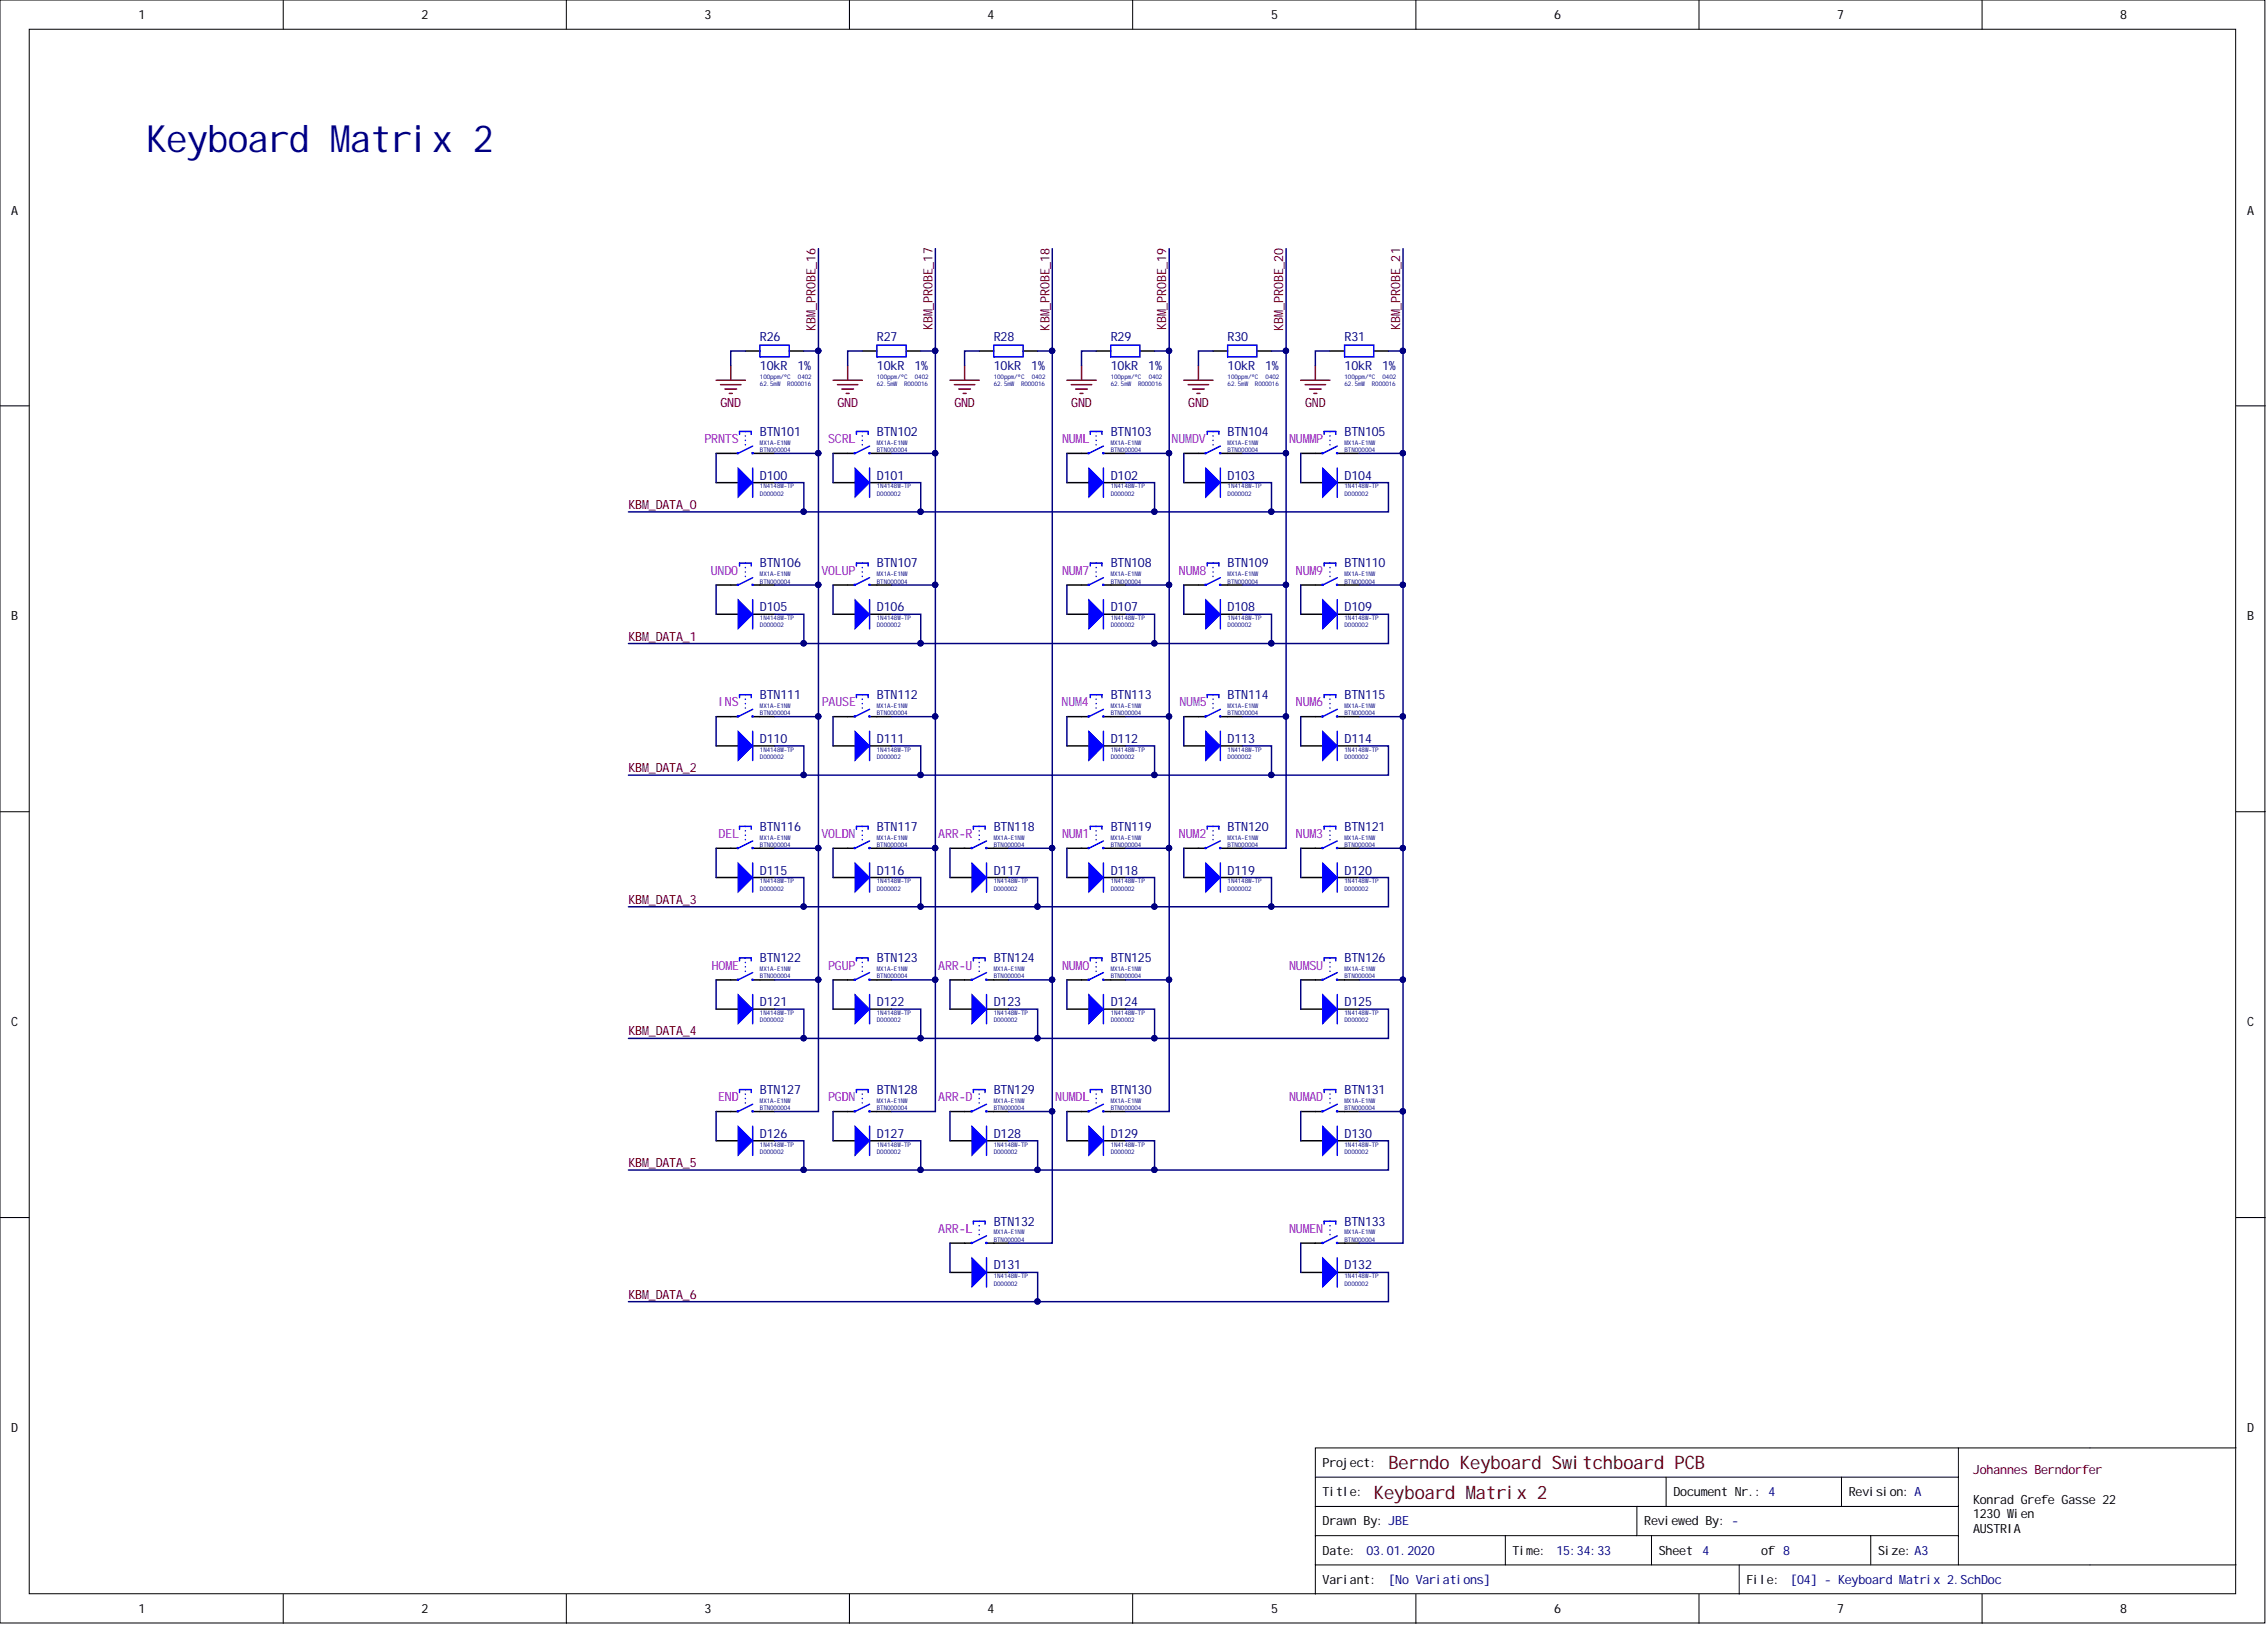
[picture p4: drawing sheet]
<svg xmlns="http://www.w3.org/2000/svg" width="393mm" height="282mm" viewBox="0 0 393 282" stroke-linecap="round" stroke-linejoin="round" font-family="sans-serif">
<defs><g id="words">
<text font-size="6.5" fill="#000080" x="25.4" y="26.3">Keyboard Matrix 2</text>
<g font-size="3.2" fill="#5b0f00">
<text x="240.9" y="254.9">Berndo Keyboard Switchboard PCB</text>
<text x="238.4" y="259.9">Keyboard Matrix 2</text>
</g>
<g font-size="2.2">
<text x="24" y="3.3">1</text>
<text x="73.1" y="3.3">2</text>
<text x="122.2" y="3.3">3</text>
<text x="171.3" y="3.3">4</text>
<text x="220.5" y="3.3">5</text>
<text x="269.6" y="3.3">6</text>
<text x="318.8" y="3.3">7</text>
<text x="367.9" y="3.3">8</text>
<text x="1.9" y="37.2">A</text>
<text x="389.9" y="37.2">A</text>
<text x="1.9" y="107.6">B</text>
<text x="389.9" y="107.6">B</text>
<text x="1.9" y="178">C</text>
<text x="389.9" y="178">C</text>
<text x="1.9" y="248.4">D</text>
<text x="389.9" y="248.4">D</text>
<text x="229.5" y="254.5">Project:</text>
<text x="229.5" y="259.5">Title:</text>
<text x="290.4" y="259.5">Document Nr.: 4</text>
<text x="320.8" y="259.5">Revision: A</text>
<text x="342.3" y="260.8">Konrad Grefe Gasse 22</text>
<text x="342.3" y="263.3">1230 Wien</text>
<text x="229.5" y="269.7">Date:</text>
<text x="229.5" y="264.6">Drawn By: JBE</text>
<text x="262.5" y="269.7">Time:</text>
<text x="285.3" y="264.6">Reviewed By: -</text>
<text x="287.8" y="269.7">Sheet</text>
<text x="305.6" y="269.7">of 8</text>
<text x="325.9" y="269.7">Size: A3</text>
<text x="342.3" y="265.9">AUSTRIA</text>
<text x="229.5" y="274.7">Variant:</text>
<text x="303" y="274.7">File:</text>
<text x="24" y="279.8">1</text>
<text x="73.1" y="279.8">2</text>
<text x="122.2" y="279.8">3</text>
<text x="171.3" y="279.8">4</text>
<text x="220.5" y="279.8">5</text>
<text x="269.6" y="279.8">6</text>
<text x="318.8" y="279.8">7</text>
<text x="367.9" y="279.8">8</text>
</g>
<g font-size="2.2" fill="#000080">
<text x="131.9" y="59.1">R26</text>
<text x="152.2" y="59.1">R27</text>
<text x="172.4" y="59.1">R28</text>
<text x="192.7" y="59.1">R29</text>
<text x="213" y="59.1">R30</text>
<text x="233.3" y="59.1">R31</text>
<text x="131.9" y="64.2">10kR</text>
<text x="138.4" y="64.2">1%</text>
<text x="152.2" y="64.2">10kR</text>
<text x="158.7" y="64.2">1%</text>
<text x="172.4" y="64.2">10kR</text>
<text x="178.9" y="64.2">1%</text>
<text x="192.7" y="64.2">10kR</text>
<text x="199.2" y="64.2">1%</text>
<text x="213" y="64.2">10kR</text>
<text x="219.5" y="64.2">1%</text>
<text x="233.3" y="64.2">10kR</text>
<text x="239.8" y="64.2">1%</text>
<text x="131.9" y="75.6">BTN101</text>
<text x="152.2" y="75.6">BTN102</text>
<text x="192.7" y="75.6">BTN103</text>
<text x="213" y="75.6">BTN104</text>
<text x="233.3" y="75.6">BTN105</text>
<text x="131.9" y="83.2">D100</text>
<text x="152.2" y="83.2">D101</text>
<text x="192.7" y="83.2">D102</text>
<text x="213" y="83.2">D103</text>
<text x="233.3" y="83.2">D104</text>
<text x="131.9" y="98.4">BTN106</text>
<text x="152.2" y="98.4">BTN107</text>
<text x="192.7" y="98.4">BTN108</text>
<text x="213" y="98.4">BTN109</text>
<text x="233.3" y="98.4">BTN110</text>
<text x="131.9" y="106">D105</text>
<text x="152.2" y="106">D106</text>
<text x="192.7" y="106">D107</text>
<text x="213" y="106">D108</text>
<text x="233.3" y="106">D109</text>
<text x="131.9" y="121.3">BTN111</text>
<text x="152.2" y="121.3">BTN112</text>
<text x="192.7" y="121.3">BTN113</text>
<text x="213" y="121.3">BTN114</text>
<text x="233.3" y="121.3">BTN115</text>
<text x="131.9" y="128.9">D110</text>
<text x="152.2" y="128.9">D111</text>
<text x="192.7" y="128.9">D112</text>
<text x="213" y="128.9">D113</text>
<text x="233.3" y="128.9">D114</text>
<text x="131.9" y="144.1">BTN116</text>
<text x="152.2" y="144.1">BTN117</text>
<text x="172.4" y="144.1">BTN118</text>
<text x="192.7" y="144.1">BTN119</text>
<text x="213" y="144.1">BTN120</text>
<text x="233.3" y="144.1">BTN121</text>
<text x="131.9" y="151.7">D115</text>
<text x="152.2" y="151.7">D116</text>
<text x="172.4" y="151.7">D117</text>
<text x="192.7" y="151.7">D118</text>
<text x="213" y="151.7">D119</text>
<text x="233.3" y="151.7">D120</text>
<text x="131.9" y="166.9">BTN122</text>
<text x="152.2" y="166.9">BTN123</text>
<text x="172.4" y="166.9">BTN124</text>
<text x="192.7" y="166.9">BTN125</text>
<text x="233.3" y="166.9">BTN126</text>
<text x="131.9" y="174.5">D121</text>
<text x="152.2" y="174.5">D122</text>
<text x="172.4" y="174.5">D123</text>
<text x="192.7" y="174.5">D124</text>
<text x="233.3" y="174.5">D125</text>
<text x="131.9" y="189.8">BTN127</text>
<text x="152.2" y="189.8">BTN128</text>
<text x="172.4" y="189.8">BTN129</text>
<text x="192.7" y="189.8">BTN130</text>
<text x="233.3" y="189.8">BTN131</text>
<text x="131.9" y="197.4">D126</text>
<text x="152.2" y="197.4">D127</text>
<text x="172.4" y="197.4">D128</text>
<text x="192.7" y="197.4">D129</text>
<text x="233.3" y="197.4">D130</text>
<text x="172.4" y="212.6">BTN132</text>
<text x="233.3" y="212.6">BTN133</text>
<text x="172.4" y="220.2">D131</text>
<text x="233.3" y="220.2">D132</text>
<text x="237.1" y="269.7">03.01.2020</text>
<text x="270.1" y="269.7">15:34:33</text>
<text x="295.4" y="269.7">4</text>
<text x="240.9" y="274.7">[No Variations]</text>
<text x="310.6" y="274.7">[04] - Keyboard Matrix 2.SchDoc</text>
</g>
<g font-size="2.2" fill="#800000">
<text x="141.5" y="57.3" transform="rotate(-90 141.5 57.3)">KBM_PROBE_16</text>
<text x="161.8" y="57.2" transform="rotate(-90 161.8 57.2)">KBM_PROBE_17</text>
<text x="182.1" y="57.3" transform="rotate(-90 182.1 57.3)">KBM_PROBE_18</text>
<text x="202.4" y="57.2" transform="rotate(-90 202.4 57.2)">KBM_PROBE_19</text>
<text x="222.6" y="57.3" transform="rotate(-90 222.6 57.3)">KBM_PROBE_20</text>
<text x="242.9" y="57.2" transform="rotate(-90 242.9 57.2)">KBM_PROBE_21</text>
<text x="125" y="70.5">GND</text>
<text x="145.3" y="70.5">GND</text>
<text x="165.6" y="70.5">GND</text>
<text x="185.9" y="70.5">GND</text>
<text x="206.2" y="70.5">GND</text>
<text x="226.5" y="70.5">GND</text>
<text x="109" y="88.3">KBM_DATA_0</text>
<text x="109" y="111.1">KBM_DATA_1</text>
<text x="109" y="133.9">KBM_DATA_2</text>
<text x="109" y="156.8">KBM_DATA_3</text>
<text x="109" y="179.6">KBM_DATA_4</text>
<text x="109" y="202.4">KBM_DATA_5</text>
<text x="109" y="225.3">KBM_DATA_6</text>
</g>
<g font-size="2.2" fill="#90f">
<text x="122.2" y="76.9">PRNTS</text>
<text x="143.7" y="76.9">SCRL</text>
<text x="184.3" y="76.9">NUML</text>
<text x="203.3" y="76.9">NUMDV</text>
<text x="223.7" y="76.9">NUMMP</text>
<text x="123.3" y="99.7">UNDO</text>
<text x="142.5" y="99.7">VOLUP</text>
<text x="184.3" y="99.7">NUM7</text>
<text x="204.6" y="99.7">NUM8</text>
<text x="224.8" y="99.7">NUM9</text>
<text x="124.6" y="122.5">INS</text>
<text x="142.6" y="122.5">PAUSE</text>
<text x="184.2" y="122.5">NUM4</text>
<text x="204.6" y="122.5">NUM5</text>
<text x="224.8" y="122.5">NUM6</text>
<text x="124.7" y="145.4">DEL</text>
<text x="142.5" y="145.4">VOLDN</text>
<text x="162.8" y="145.4">ARR-R</text>
<text x="184.3" y="145.4">NUM1</text>
<text x="204.6" y="145.4">NUM2</text>
<text x="224.8" y="145.4">NUM3</text>
<text x="123.5" y="168.2">HOME</text>
<text x="143.7" y="168.2">PGUP</text>
<text x="162.8" y="168.2">ARR-U</text>
<text x="184.3" y="168.2">NUM0</text>
<text x="223.7" y="168.2">NUMSU</text>
<text x="124.6" y="191">END</text>
<text x="143.7" y="191">PGDN</text>
<text x="162.8" y="191">ARR-D</text>
<text x="183.1" y="191">NUMDL</text>
<text x="223.7" y="191">NUMAD</text>
<text x="162.8" y="213.9">ARR-L</text>
<text x="223.7" y="213.9">NUMEN</text>
</g>
<text font-size="2.2" fill="#600" x="342.3" y="255.7">Johannes Berndorfer</text>
<g font-size="1.1" fill="#000080">
<text x="131.9" y="65.7">100ppm/°C</text>
<text x="138.5" y="65.7">0402</text>
<text x="152.2" y="65.7">100ppm/°C</text>
<text x="158.7" y="65.7">0402</text>
<text x="172.4" y="65.7">100ppm/°C</text>
<text x="179" y="65.7">0402</text>
<text x="192.7" y="65.7">100ppm/°C</text>
<text x="199.3" y="65.7">0402</text>
<text x="213" y="65.7">100ppm/°C</text>
<text x="219.6" y="65.7">0402</text>
<text x="233.3" y="65.7">100ppm/°C</text>
<text x="239.9" y="65.7">0402</text>
<text x="131.9" y="67">62.5mW</text>
<text x="136.6" y="67">R000016</text>
<text x="152.2" y="67">62.5mW</text>
<text x="156.9" y="67">R000016</text>
<text x="172.4" y="67">62.5mW</text>
<text x="177.2" y="67">R000016</text>
<text x="192.7" y="67">62.5mW</text>
<text x="197.5" y="67">R000016</text>
<text x="213" y="67">62.5mW</text>
<text x="217.7" y="67">R000016</text>
<text x="233.3" y="67">62.5mW</text>
<text x="238" y="67">R000016</text>
<text x="131.9" y="77.1">MX1A-E1NW</text>
<text x="152.2" y="77.1">MX1A-E1NW</text>
<text x="192.7" y="77.1">MX1A-E1NW</text>
<text x="213" y="77.1">MX1A-E1NW</text>
<text x="233.3" y="77.1">MX1A-E1NW</text>
<text x="131.9" y="78.4">BTN000004</text>
<text x="152.2" y="78.4">BTN000004</text>
<text x="192.7" y="78.4">BTN000004</text>
<text x="213" y="78.4">BTN000004</text>
<text x="233.3" y="78.4">BTN000004</text>
<text x="131.9" y="86">D000002</text>
<text x="131.9" y="84.7">1N4148W-TP</text>
<text x="152.2" y="86">D000002</text>
<text x="152.2" y="84.7">1N4148W-TP</text>
<text x="192.7" y="86">D000002</text>
<text x="192.7" y="84.7">1N4148W-TP</text>
<text x="213" y="86">D000002</text>
<text x="213" y="84.7">1N4148W-TP</text>
<text x="233.3" y="86">D000002</text>
<text x="233.3" y="84.7">1N4148W-TP</text>
<text x="131.9" y="101.2">BTN000004</text>
<text x="131.9" y="100">MX1A-E1NW</text>
<text x="152.2" y="101.2">BTN000004</text>
<text x="152.2" y="100">MX1A-E1NW</text>
<text x="192.7" y="101.2">BTN000004</text>
<text x="192.7" y="100">MX1A-E1NW</text>
<text x="213" y="101.2">BTN000004</text>
<text x="213" y="100">MX1A-E1NW</text>
<text x="233.3" y="101.2">BTN000004</text>
<text x="233.3" y="100">MX1A-E1NW</text>
<text x="131.9" y="107.6">1N4148W-TP</text>
<text x="152.2" y="107.6">1N4148W-TP</text>
<text x="192.7" y="107.6">1N4148W-TP</text>
<text x="213" y="107.6">1N4148W-TP</text>
<text x="233.3" y="107.6">1N4148W-TP</text>
<text x="131.9" y="108.8">D000002</text>
<text x="152.2" y="108.8">D000002</text>
<text x="192.7" y="108.8">D000002</text>
<text x="213" y="108.8">D000002</text>
<text x="233.3" y="108.8">D000002</text>
<text x="131.9" y="124.1">BTN000004</text>
<text x="131.9" y="122.8">MX1A-E1NW</text>
<text x="152.2" y="124.1">BTN000004</text>
<text x="152.2" y="122.8">MX1A-E1NW</text>
<text x="192.7" y="124.1">BTN000004</text>
<text x="192.7" y="122.8">MX1A-E1NW</text>
<text x="213" y="124.1">BTN000004</text>
<text x="213" y="122.8">MX1A-E1NW</text>
<text x="233.3" y="124.1">BTN000004</text>
<text x="233.3" y="122.8">MX1A-E1NW</text>
<text x="131.9" y="131.7">D000002</text>
<text x="131.9" y="130.4">1N4148W-TP</text>
<text x="152.2" y="131.7">D000002</text>
<text x="152.2" y="130.4">1N4148W-TP</text>
<text x="192.7" y="131.7">D000002</text>
<text x="192.7" y="130.4">1N4148W-TP</text>
<text x="213" y="131.7">D000002</text>
<text x="213" y="130.4">1N4148W-TP</text>
<text x="233.3" y="131.7">D000002</text>
<text x="233.3" y="130.4">1N4148W-TP</text>
<text x="131.9" y="146.9">BTN000004</text>
<text x="131.9" y="145.6">MX1A-E1NW</text>
<text x="152.2" y="146.9">BTN000004</text>
<text x="152.2" y="145.6">MX1A-E1NW</text>
<text x="172.4" y="146.9">BTN000004</text>
<text x="172.4" y="145.6">MX1A-E1NW</text>
<text x="192.7" y="146.9">BTN000004</text>
<text x="192.7" y="145.6">MX1A-E1NW</text>
<text x="213" y="146.9">BTN000004</text>
<text x="213" y="145.6">MX1A-E1NW</text>
<text x="233.3" y="146.9">BTN000004</text>
<text x="233.3" y="145.6">MX1A-E1NW</text>
<text x="131.9" y="154.5">D000002</text>
<text x="131.9" y="153.2">1N4148W-TP</text>
<text x="152.2" y="154.5">D000002</text>
<text x="152.2" y="153.2">1N4148W-TP</text>
<text x="172.4" y="154.5">D000002</text>
<text x="172.4" y="153.2">1N4148W-TP</text>
<text x="192.7" y="154.5">D000002</text>
<text x="192.7" y="153.2">1N4148W-TP</text>
<text x="213" y="154.5">D000002</text>
<text x="213" y="153.2">1N4148W-TP</text>
<text x="233.3" y="154.5">D000002</text>
<text x="233.3" y="153.2">1N4148W-TP</text>
<text x="131.9" y="169.7">BTN000004</text>
<text x="131.9" y="168.5">MX1A-E1NW</text>
<text x="152.2" y="169.7">BTN000004</text>
<text x="152.2" y="168.5">MX1A-E1NW</text>
<text x="172.4" y="169.7">BTN000004</text>
<text x="172.4" y="168.5">MX1A-E1NW</text>
<text x="192.7" y="169.7">BTN000004</text>
<text x="192.7" y="168.5">MX1A-E1NW</text>
<text x="233.3" y="169.7">BTN000004</text>
<text x="233.3" y="168.5">MX1A-E1NW</text>
<text x="131.9" y="177.3">D000002</text>
<text x="131.9" y="176.1">1N4148W-TP</text>
<text x="152.2" y="177.3">D000002</text>
<text x="152.2" y="176.1">1N4148W-TP</text>
<text x="172.4" y="177.3">D000002</text>
<text x="172.4" y="176.1">1N4148W-TP</text>
<text x="192.7" y="177.3">D000002</text>
<text x="192.7" y="176.1">1N4148W-TP</text>
<text x="233.3" y="177.3">D000002</text>
<text x="233.3" y="176.1">1N4148W-TP</text>
<text x="131.9" y="191.3">MX1A-E1NW</text>
<text x="152.2" y="191.3">MX1A-E1NW</text>
<text x="172.4" y="191.3">MX1A-E1NW</text>
<text x="192.7" y="191.3">MX1A-E1NW</text>
<text x="233.3" y="191.3">MX1A-E1NW</text>
<text x="131.9" y="192.6">BTN000004</text>
<text x="152.2" y="192.6">BTN000004</text>
<text x="172.4" y="192.6">BTN000004</text>
<text x="192.7" y="192.6">BTN000004</text>
<text x="233.3" y="192.6">BTN000004</text>
<text x="131.9" y="200.2">D000002</text>
<text x="131.9" y="198.9">1N4148W-TP</text>
<text x="152.2" y="200.2">D000002</text>
<text x="152.2" y="198.9">1N4148W-TP</text>
<text x="172.4" y="200.2">D000002</text>
<text x="172.4" y="198.9">1N4148W-TP</text>
<text x="192.7" y="200.2">D000002</text>
<text x="192.7" y="198.9">1N4148W-TP</text>
<text x="233.3" y="200.2">D000002</text>
<text x="233.3" y="198.9">1N4148W-TP</text>
<text x="172.4" y="215.4">BTN000004</text>
<text x="172.4" y="214.1">MX1A-E1NW</text>
<text x="233.3" y="215.4">BTN000004</text>
<text x="233.3" y="214.1">MX1A-E1NW</text>
<text x="172.4" y="221.7">1N4148W-TP</text>
<text x="233.3" y="221.7">1N4148W-TP</text>
<text x="172.4" y="223">D000002</text>
<text x="233.3" y="223">D000002</text>
</g>
</g></defs>
<g fill="#fff" stroke="#000" stroke-width=".17">
<path d="M0 0h393v281.5h-393z"/>
<path d="M5.1 5.1h382.8v271.3h-382.8z"/>
</g>
<g fill="none" stroke="#000" stroke-width=".17">
<path d="M49.1 0v5.1M98.3 0v5.1M147.4 0v5.1M196.5 0v5.1M245.7 0v5.1M294.8 0v5.1M343.9 0v5.1M0 70.4h5.1M388 70.4h5.1M0 140.8h5.1M388 140.8h5.1M0 211.2h5.1"/>
<path d="M388 211.2h5.1M289.1 256.2v5.1M319.5 256.2h-91.3v5.1M339.8 256.2h-20.3v5.1M339.8 251.2h-111.6v5M388 251.2h-48.2v20.2M49.1 276.5v5.1M98.3 276.5v5.1M147.4 276.5v5.1M196.5 276.5v5.1M228.2 271.4v-5h33v5M228.2 266.4v-5.1h55.8v5.1"/>
<path d="M245.7 276.5v5.1M261.2 266.4h25.4v5M284 261.3h55.8M286.6 266.4h38M294.8 276.5v5.1M301.8 271.4v5.1M339.8 266.4h-15.2v5M343.9 276.5v5.1M388 271.4h-159.8v5.1"/>
</g>
<path d="M124.3 78.6h3.8M130.6 78.6h3.8M124.3 83.7h3.8M130.6 83.7h3.8" fill="none" stroke="#000" stroke-width=".25"/>
<g fill="none" stroke="#00f" stroke-width=".25">
<path d="M128.3 75.3v-.5h2v.5M130.6 77.4l-2.5 1.2"/>
<circle cx="128" cy="78.6" r=".09"/>
<circle cx="130.6" cy="78.6" r=".09"/>
</g>
<path d="M129.3 74.8v2.6" fill="none" stroke="#00f" stroke-width=".25" stroke-dasharray="0 .7"/>
<path d="M128.1 81.2l2.5 2.5-2.5 2.6z" fill="#00f"/>
<path d="M128.1 81.2l2.5 2.5-2.5 2.6z" fill="none" stroke="#00f" stroke-width=".17"/>
<g fill="none" stroke="#00f" stroke-width=".25">
<path d="M128.3 98.2v-.5h2v.5M130.6 81.2v5.1M130.6 100.2l-2.5 1.3"/>
<circle cx="128" cy="101.4" r=".09"/>
<circle cx="130.6" cy="101.4" r=".09"/>
</g>
<path d="M124.3 101.5h3.8M124.3 106.6h3.8M130.6 101.5h3.8M130.6 106.6h3.8" fill="none" stroke="#000" stroke-width=".25"/>
<path d="M129.3 97.7v2.5" fill="none" stroke="#00f" stroke-width=".25" stroke-dasharray="0 .7"/>
<path d="M128.1 104l2.5 2.6-2.5 2.5z" fill="#00f"/>
<path d="M128.1 104l2.5 2.6-2.5 2.5z" fill="none" stroke="#00f" stroke-width=".17"/>
<g fill="none" stroke="#00f" stroke-width=".25">
<path d="M130.6 104v5.1M128.3 121v-.5h2v.5M130.6 123l-2.5 1.3"/>
<circle cx="128" cy="124.3" r=".09"/>
<circle cx="130.6" cy="124.3" r=".09"/>
</g>
<path d="M124.3 124.3h3.8M124.3 129.4h3.8M130.6 124.3h3.8M130.6 129.4h3.8" fill="none" stroke="#000" stroke-width=".25"/>
<path d="M129.3 120.5v2.5" fill="none" stroke="#00f" stroke-width=".25" stroke-dasharray="0 .7"/>
<path d="M128.1 126.8l2.5 2.6-2.5 2.5z" fill="#00f"/>
<path d="M128.1 126.8l2.5 2.6-2.5 2.5z" fill="none" stroke="#00f" stroke-width=".17"/>
<g fill="none" stroke="#00f" stroke-width=".25">
<path d="M130.6 126.8v5.1M128.3 143.8v-.5h2v.5M130.6 145.9l-2.5 1.2"/>
<circle cx="128" cy="147.1" r=".09"/>
<circle cx="130.6" cy="147.1" r=".09"/>
</g>
<path d="M124.3 147.1h3.8M124.3 152.2h3.8M130.6 147.1h3.8M130.6 152.2h3.8" fill="none" stroke="#000" stroke-width=".25"/>
<path d="M129.3 143.3v2.6" fill="none" stroke="#00f" stroke-width=".25" stroke-dasharray="0 .7"/>
<path d="M128.1 149.7l2.5 2.5-2.5 2.6z" fill="#00f"/>
<path d="M128.1 149.7l2.5 2.5-2.5 2.6z" fill="none" stroke="#00f" stroke-width=".17"/>
<g fill="none" stroke="#00f" stroke-width=".25">
<path d="M130.6 149.7v5.1M128.3 166.7v-.5h2v.5M130.6 168.7l-2.5 1.3"/>
<circle cx="128" cy="169.9" r=".09"/>
<circle cx="130.6" cy="169.9" r=".09"/>
</g>
<path d="M124.3 170h3.8M124.3 175h3.8M130.6 170h3.8M130.6 175h3.8" fill="none" stroke="#000" stroke-width=".25"/>
<path d="M129.3 166.2v2.5" fill="none" stroke="#00f" stroke-width=".25" stroke-dasharray="0 .7"/>
<path d="M128.1 172.5l2.5 2.5-2.5 2.6z" fill="#00f"/>
<path d="M128.1 172.5l2.5 2.5-2.5 2.6z" fill="none" stroke="#00f" stroke-width=".17"/>
<g fill="none" stroke="#00f" stroke-width=".25">
<path d="M130.6 172.5v5.1M128.3 189.5v-.5h2v.5M130.6 191.5l-2.5 1.3"/>
<circle cx="128" cy="192.8" r=".09"/>
<circle cx="130.6" cy="192.8" r=".09"/>
</g>
<path d="M124.3 192.8h3.8M124.3 197.9h3.8M130.6 192.8h3.8M130.6 197.9h3.8" fill="none" stroke="#000" stroke-width=".25"/>
<path d="M129.3 189v2.5" fill="none" stroke="#00f" stroke-width=".25" stroke-dasharray="0 .7"/>
<path d="M128.1 195.3l2.5 2.6-2.5 2.5z" fill="#00f"/>
<path d="M128.1 195.3l2.5 2.6-2.5 2.5z" fill="none" stroke="#00f" stroke-width=".17"/>
<g fill="none" stroke="#00f" stroke-width=".25">
<path d="M148.6 75.3v-.5h2v.5M150.9 77.4l-2.6 1.2M130.6 195.3v5.1"/>
<circle cx="148.3" cy="78.6" r=".09"/>
<circle cx="150.8" cy="78.6" r=".09"/>
</g>
<path d="M144.5 78.6h3.8M150.9 78.6h3.8M144.5 83.7h3.8M150.9 83.7h3.8" fill="none" stroke="#000" stroke-width=".25"/>
<path d="M149.6 74.8v2.6" fill="none" stroke="#00f" stroke-width=".25" stroke-dasharray="0 .7"/>
<path d="M148.3 81.2l2.6 2.5-2.6 2.6z" fill="#00f"/>
<path d="M148.3 81.2l2.6 2.5-2.6 2.6z" fill="none" stroke="#00f" stroke-width=".17"/>
<g fill="none" stroke="#00f" stroke-width=".25">
<path d="M148.6 98.2v-.5h2v.5M150.9 81.2v5.1M150.9 100.2l-2.6 1.3"/>
<circle cx="148.3" cy="101.4" r=".09"/>
<circle cx="150.8" cy="101.4" r=".09"/>
</g>
<path d="M144.5 101.5h3.8M144.5 106.6h3.8M150.9 101.5h3.8M150.9 106.6h3.8" fill="none" stroke="#000" stroke-width=".25"/>
<path d="M149.6 97.7v2.5" fill="none" stroke="#00f" stroke-width=".25" stroke-dasharray="0 .7"/>
<path d="M148.3 104l2.6 2.6-2.6 2.5z" fill="#00f"/>
<path d="M148.3 104l2.6 2.6-2.6 2.5z" fill="none" stroke="#00f" stroke-width=".17"/>
<g fill="none" stroke="#00f" stroke-width=".25">
<path d="M150.9 104v5.1M148.6 121v-.5h2v.5M150.9 123l-2.6 1.3"/>
<circle cx="148.3" cy="124.3" r=".09"/>
<circle cx="150.8" cy="124.3" r=".09"/>
</g>
<path d="M144.5 124.3h3.8M144.5 129.4h3.8M150.9 124.3h3.8M150.9 129.4h3.8" fill="none" stroke="#000" stroke-width=".25"/>
<path d="M149.6 120.5v2.5" fill="none" stroke="#00f" stroke-width=".25" stroke-dasharray="0 .7"/>
<path d="M148.3 126.8l2.6 2.6-2.6 2.5z" fill="#00f"/>
<path d="M148.3 126.8l2.6 2.6-2.6 2.5z" fill="none" stroke="#00f" stroke-width=".17"/>
<g fill="none" stroke="#00f" stroke-width=".25">
<path d="M150.9 126.8v5.1M148.6 143.8v-.5h2v.5M150.9 145.9l-2.6 1.2"/>
<circle cx="148.3" cy="147.1" r=".09"/>
<circle cx="150.8" cy="147.1" r=".09"/>
</g>
<path d="M144.5 147.1h3.8M144.5 152.2h3.8M150.9 147.1h3.8M150.9 152.2h3.8" fill="none" stroke="#000" stroke-width=".25"/>
<path d="M149.6 143.3v2.6" fill="none" stroke="#00f" stroke-width=".25" stroke-dasharray="0 .7"/>
<path d="M148.3 149.7l2.6 2.5-2.6 2.6z" fill="#00f"/>
<path d="M148.3 149.7l2.6 2.5-2.6 2.6z" fill="none" stroke="#00f" stroke-width=".17"/>
<g fill="none" stroke="#00f" stroke-width=".25">
<path d="M150.9 149.7v5.1M148.6 166.7v-.5h2v.5M150.9 168.7l-2.6 1.3"/>
<circle cx="148.3" cy="169.9" r=".09"/>
<circle cx="150.8" cy="169.9" r=".09"/>
</g>
<path d="M144.5 170h3.8M144.5 175h3.8M150.9 170h3.8M150.9 175h3.8" fill="none" stroke="#000" stroke-width=".25"/>
<path d="M149.6 166.2v2.5" fill="none" stroke="#00f" stroke-width=".25" stroke-dasharray="0 .7"/>
<path d="M148.3 172.5l2.6 2.5-2.6 2.6z" fill="#00f"/>
<path d="M148.3 172.5l2.6 2.5-2.6 2.6z" fill="none" stroke="#00f" stroke-width=".17"/>
<g fill="none" stroke="#00f" stroke-width=".25">
<path d="M150.9 172.5v5.1M148.6 189.5v-.5h2v.5M150.9 191.5l-2.6 1.3"/>
<circle cx="148.3" cy="192.8" r=".09"/>
<circle cx="150.8" cy="192.8" r=".09"/>
</g>
<path d="M144.5 192.8h3.8M144.5 197.9h3.8M150.9 192.8h3.8M150.9 197.9h3.8" fill="none" stroke="#000" stroke-width=".25"/>
<path d="M149.6 189v2.5" fill="none" stroke="#00f" stroke-width=".25" stroke-dasharray="0 .7"/>
<path d="M148.3 195.3l2.6 2.6-2.6 2.5z" fill="#00f"/>
<path d="M148.3 195.3l2.6 2.6-2.6 2.5z" fill="none" stroke="#00f" stroke-width=".17"/>
<g fill="none" stroke="#00f" stroke-width=".25">
<path d="M168.9 143.8v-.5h2v.5M171.2 145.9l-2.6 1.2M150.9 195.3v5.1"/>
<circle cx="168.6" cy="147.1" r=".09"/>
<circle cx="171.1" cy="147.1" r=".09"/>
</g>
<path d="M164.8 147.1h3.8M164.8 152.2h3.8M171.2 147.1h3.8M171.2 152.2h3.8" fill="none" stroke="#000" stroke-width=".25"/>
<path d="M169.9 143.3v2.6" fill="none" stroke="#00f" stroke-width=".25" stroke-dasharray="0 .7"/>
<path d="M168.6 149.7l2.6 2.5-2.6 2.6z" fill="#00f"/>
<path d="M168.6 149.7l2.6 2.5-2.6 2.6z" fill="none" stroke="#00f" stroke-width=".17"/>
<g fill="none" stroke="#00f" stroke-width=".25">
<path d="M171.2 149.7v5.1M168.9 166.7v-.5h2v.5M171.2 168.7l-2.6 1.3"/>
<circle cx="168.6" cy="169.9" r=".09"/>
<circle cx="171.1" cy="169.9" r=".09"/>
</g>
<path d="M164.8 170h3.8M164.8 175h3.8M171.2 170h3.8M171.2 175h3.8" fill="none" stroke="#000" stroke-width=".25"/>
<path d="M169.9 166.2v2.5" fill="none" stroke="#00f" stroke-width=".25" stroke-dasharray="0 .7"/>
<path d="M168.6 172.5l2.6 2.5-2.6 2.6z" fill="#00f"/>
<path d="M168.6 172.5l2.6 2.5-2.6 2.6z" fill="none" stroke="#00f" stroke-width=".17"/>
<g fill="none" stroke="#00f" stroke-width=".25">
<path d="M171.2 172.5v5.1M168.9 189.5v-.5h2v.5M171.2 191.5l-2.6 1.3"/>
<circle cx="168.6" cy="192.8" r=".09"/>
<circle cx="171.1" cy="192.8" r=".09"/>
</g>
<path d="M164.8 192.8h3.8M164.8 197.9h3.8M171.2 192.8h3.8M171.2 197.9h3.8" fill="none" stroke="#000" stroke-width=".25"/>
<path d="M169.9 189v2.5" fill="none" stroke="#00f" stroke-width=".25" stroke-dasharray="0 .7"/>
<path d="M168.6 195.3l2.6 2.6-2.6 2.5z" fill="#00f"/>
<path d="M168.6 195.3l2.6 2.6-2.6 2.5z" fill="none" stroke="#00f" stroke-width=".17"/>
<g fill="none" stroke="#00f" stroke-width=".25">
<path d="M171.2 195.3v5.1M168.9 212.3v-.5h2v.5M171.2 214.4l-2.6 1.2"/>
<circle cx="168.6" cy="215.6" r=".09"/>
<circle cx="171.1" cy="215.6" r=".09"/>
</g>
<path d="M164.8 215.6h3.8M171.2 215.6h3.8M164.8 220.7h3.8M171.2 220.7h3.8" fill="none" stroke="#000" stroke-width=".25"/>
<path d="M169.9 211.8v2.6" fill="none" stroke="#00f" stroke-width=".25" stroke-dasharray="0 .7"/>
<path d="M168.6 218.2l2.6 2.5-2.6 2.5z" fill="#00f"/>
<path d="M168.6 218.2l2.6 2.5-2.6 2.5z" fill="none" stroke="#00f" stroke-width=".17"/>
<g fill="none" stroke="#00f" stroke-width=".25">
<path d="M189.2 75.3v-.5h2v.5M191.5 77.4l-2.6 1.2M171.2 218.2v5"/>
<circle cx="188.9" cy="78.6" r=".09"/>
<circle cx="191.4" cy="78.6" r=".09"/>
</g>
<path d="M185.1 78.6h3.8M191.5 78.6h3.8M185.1 83.7h3.8M191.5 83.7h3.8" fill="none" stroke="#000" stroke-width=".25"/>
<path d="M190.2 74.8v2.6" fill="none" stroke="#00f" stroke-width=".25" stroke-dasharray="0 .7"/>
<path d="M188.9 81.2l2.6 2.5-2.6 2.6z" fill="#00f"/>
<path d="M188.9 81.2l2.6 2.5-2.6 2.6z" fill="none" stroke="#00f" stroke-width=".17"/>
<g fill="none" stroke="#00f" stroke-width=".25">
<path d="M189.2 98.2v-.5h2v.5M191.5 81.2v5.1M191.5 100.2l-2.6 1.3"/>
<circle cx="188.9" cy="101.4" r=".09"/>
<circle cx="191.4" cy="101.4" r=".09"/>
</g>
<path d="M185.1 101.5h3.8M185.1 106.6h3.8M191.5 101.5h3.8M191.5 106.6h3.8" fill="none" stroke="#000" stroke-width=".25"/>
<path d="M190.2 97.7v2.5" fill="none" stroke="#00f" stroke-width=".25" stroke-dasharray="0 .7"/>
<path d="M188.9 104l2.6 2.6-2.6 2.5z" fill="#00f"/>
<path d="M188.9 104l2.6 2.6-2.6 2.5z" fill="none" stroke="#00f" stroke-width=".17"/>
<g fill="none" stroke="#00f" stroke-width=".25">
<path d="M191.5 104v5.1M189.2 121v-.5h2v.5M191.5 123l-2.6 1.3"/>
<circle cx="188.9" cy="124.3" r=".09"/>
<circle cx="191.4" cy="124.3" r=".09"/>
</g>
<path d="M185.1 124.3h3.8M185.1 129.4h3.8M191.5 124.3h3.8M191.5 129.4h3.8" fill="none" stroke="#000" stroke-width=".25"/>
<path d="M190.2 120.5v2.5" fill="none" stroke="#00f" stroke-width=".25" stroke-dasharray="0 .7"/>
<path d="M188.9 126.8l2.6 2.6-2.6 2.5z" fill="#00f"/>
<path d="M188.9 126.8l2.6 2.6-2.6 2.5z" fill="none" stroke="#00f" stroke-width=".17"/>
<g fill="none" stroke="#00f" stroke-width=".25">
<path d="M191.5 126.8v5.1M189.2 143.8v-.5h2v.5M191.5 145.9l-2.6 1.2"/>
<circle cx="188.9" cy="147.1" r=".09"/>
<circle cx="191.4" cy="147.1" r=".09"/>
</g>
<path d="M185.1 147.1h3.8M185.1 152.2h3.8M191.5 147.1h3.8M191.5 152.2h3.8" fill="none" stroke="#000" stroke-width=".25"/>
<path d="M190.2 143.3v2.6" fill="none" stroke="#00f" stroke-width=".25" stroke-dasharray="0 .7"/>
<path d="M188.9 149.7l2.6 2.5-2.6 2.6z" fill="#00f"/>
<path d="M188.9 149.7l2.6 2.5-2.6 2.6z" fill="none" stroke="#00f" stroke-width=".17"/>
<g fill="none" stroke="#00f" stroke-width=".25">
<path d="M191.5 149.7v5.1M189.2 166.7v-.5h2v.5M191.5 168.7l-2.6 1.3"/>
<circle cx="188.9" cy="169.9" r=".09"/>
<circle cx="191.4" cy="169.9" r=".09"/>
</g>
<path d="M185.1 170h3.8M185.1 175h3.8M191.5 170h3.8M191.5 175h3.8" fill="none" stroke="#000" stroke-width=".25"/>
<path d="M190.2 166.2v2.5" fill="none" stroke="#00f" stroke-width=".25" stroke-dasharray="0 .7"/>
<path d="M188.9 172.5l2.6 2.5-2.6 2.6z" fill="#00f"/>
<path d="M188.9 172.5l2.6 2.5-2.6 2.6z" fill="none" stroke="#00f" stroke-width=".17"/>
<g fill="none" stroke="#00f" stroke-width=".25">
<path d="M191.5 172.5v5.1M189.2 189.5v-.5h2v.5M191.5 191.5l-2.6 1.3"/>
<circle cx="188.9" cy="192.8" r=".09"/>
<circle cx="191.4" cy="192.8" r=".09"/>
</g>
<path d="M185.1 192.8h3.8M185.1 197.9h3.8M191.5 192.8h3.8M191.5 197.9h3.8" fill="none" stroke="#000" stroke-width=".25"/>
<path d="M190.2 189v2.5" fill="none" stroke="#00f" stroke-width=".25" stroke-dasharray="0 .7"/>
<path d="M188.9 195.3l2.6 2.6-2.6 2.5z" fill="#00f"/>
<path d="M188.9 195.3l2.6 2.6-2.6 2.5z" fill="none" stroke="#00f" stroke-width=".17"/>
<g fill="none" stroke="#00f" stroke-width=".25">
<path d="M209.5 75.3v-.5h2v.5M211.7 77.4l-2.5 1.2M191.5 195.3v5.1"/>
<circle cx="209.2" cy="78.6" r=".09"/>
<circle cx="211.7" cy="78.6" r=".09"/>
</g>
<path d="M205.4 78.6h3.8M211.7 78.6h3.8M205.4 83.7h3.8M211.7 83.7h3.8" fill="none" stroke="#000" stroke-width=".25"/>
<path d="M210.5 74.8v2.6" fill="none" stroke="#00f" stroke-width=".25" stroke-dasharray="0 .7"/>
<path d="M209.2 81.2l2.5 2.5-2.5 2.6z" fill="#00f"/>
<path d="M209.2 81.2l2.5 2.5-2.5 2.6z" fill="none" stroke="#00f" stroke-width=".17"/>
<g fill="none" stroke="#00f" stroke-width=".25">
<path d="M209.5 98.2v-.5h2v.5M211.7 81.2v5.1M211.7 100.2l-2.5 1.3"/>
<circle cx="209.2" cy="101.4" r=".09"/>
<circle cx="211.7" cy="101.4" r=".09"/>
</g>
<path d="M205.4 101.5h3.8M205.4 106.6h3.8M211.7 101.5h3.8M211.7 106.6h3.8" fill="none" stroke="#000" stroke-width=".25"/>
<path d="M210.5 97.7v2.5" fill="none" stroke="#00f" stroke-width=".25" stroke-dasharray="0 .7"/>
<path d="M209.2 104l2.5 2.6-2.5 2.5z" fill="#00f"/>
<path d="M209.2 104l2.5 2.6-2.5 2.5z" fill="none" stroke="#00f" stroke-width=".17"/>
<g fill="none" stroke="#00f" stroke-width=".25">
<path d="M211.7 104v5.1M209.5 121v-.5h2v.5M211.7 123l-2.5 1.3"/>
<circle cx="209.2" cy="124.3" r=".09"/>
<circle cx="211.7" cy="124.3" r=".09"/>
</g>
<path d="M205.4 124.3h3.8M205.4 129.4h3.8M211.7 124.3h3.8M211.7 129.4h3.8" fill="none" stroke="#000" stroke-width=".25"/>
<path d="M210.5 120.5v2.5" fill="none" stroke="#00f" stroke-width=".25" stroke-dasharray="0 .7"/>
<path d="M209.2 126.8l2.5 2.6-2.5 2.5z" fill="#00f"/>
<path d="M209.2 126.8l2.5 2.6-2.5 2.5z" fill="none" stroke="#00f" stroke-width=".17"/>
<g fill="none" stroke="#00f" stroke-width=".25">
<path d="M211.7 126.8v5.1M209.5 143.8v-.5h2v.5M211.7 145.9l-2.5 1.2"/>
<circle cx="209.2" cy="147.1" r=".09"/>
<circle cx="211.7" cy="147.1" r=".09"/>
</g>
<path d="M205.4 147.1h3.8M205.4 152.2h3.8M211.7 147.1h3.8M211.7 152.2h3.8" fill="none" stroke="#000" stroke-width=".25"/>
<path d="M210.5 143.3v2.6" fill="none" stroke="#00f" stroke-width=".25" stroke-dasharray="0 .7"/>
<path d="M209.2 149.7l2.5 2.5-2.5 2.6z" fill="#00f"/>
<path d="M209.2 149.7l2.5 2.5-2.5 2.6z" fill="none" stroke="#00f" stroke-width=".17"/>
<g fill="none" stroke="#00f" stroke-width=".25">
<path d="M229.7 75.3v-.5h2.1v.5M232 77.4l-2.5 1.2M211.7 149.7v5.1"/>
<circle cx="229.5" cy="78.6" r=".09"/>
<circle cx="232" cy="78.6" r=".09"/>
</g>
<path d="M225.7 78.6h3.8M232 78.6h3.8M225.7 83.7h3.8M232 83.7h3.8" fill="none" stroke="#000" stroke-width=".25"/>
<path d="M230.8 74.8v2.6" fill="none" stroke="#00f" stroke-width=".25" stroke-dasharray="0 .7"/>
<path d="M229.5 81.2l2.5 2.5-2.5 2.6z" fill="#00f"/>
<path d="M229.5 81.2l2.5 2.5-2.5 2.6z" fill="none" stroke="#00f" stroke-width=".17"/>
<g fill="none" stroke="#00f" stroke-width=".25">
<path d="M229.7 98.2v-.5h2.1v.5M232 81.2v5.1M232 100.2l-2.5 1.3"/>
<circle cx="229.5" cy="101.4" r=".09"/>
<circle cx="232" cy="101.4" r=".09"/>
</g>
<path d="M225.7 101.5h3.8M225.7 106.6h3.8M232 101.5h3.8M232 106.6h3.8" fill="none" stroke="#000" stroke-width=".25"/>
<path d="M230.8 97.7v2.5" fill="none" stroke="#00f" stroke-width=".25" stroke-dasharray="0 .7"/>
<path d="M229.5 104l2.5 2.6-2.5 2.5z" fill="#00f"/>
<path d="M229.5 104l2.5 2.6-2.5 2.5z" fill="none" stroke="#00f" stroke-width=".17"/>
<g fill="none" stroke="#00f" stroke-width=".25">
<path d="M232 104v5.1M229.7 121v-.5h2.1v.5M232 123l-2.5 1.3"/>
<circle cx="229.5" cy="124.3" r=".09"/>
<circle cx="232" cy="124.3" r=".09"/>
</g>
<path d="M225.7 124.3h3.8M225.7 129.4h3.8M232 124.3h3.8M232 129.4h3.8" fill="none" stroke="#000" stroke-width=".25"/>
<path d="M230.8 120.5v2.5" fill="none" stroke="#00f" stroke-width=".25" stroke-dasharray="0 .7"/>
<path d="M229.5 126.8l2.5 2.6-2.5 2.5z" fill="#00f"/>
<path d="M229.5 126.8l2.5 2.6-2.5 2.5z" fill="none" stroke="#00f" stroke-width=".17"/>
<g fill="none" stroke="#00f" stroke-width=".25">
<path d="M232 126.8v5.1M229.7 143.8v-.5h2.1v.5M232 145.9l-2.5 1.2"/>
<circle cx="229.5" cy="147.1" r=".09"/>
<circle cx="232" cy="147.1" r=".09"/>
</g>
<path d="M225.7 147.1h3.8M225.7 152.2h3.8M232 147.1h3.8M232 152.2h3.8" fill="none" stroke="#000" stroke-width=".25"/>
<path d="M230.8 143.3v2.6" fill="none" stroke="#00f" stroke-width=".25" stroke-dasharray="0 .7"/>
<path d="M229.5 149.7l2.5 2.5-2.5 2.6z" fill="#00f"/>
<path d="M229.5 149.7l2.5 2.5-2.5 2.6z" fill="none" stroke="#00f" stroke-width=".17"/>
<g fill="none" stroke="#00f" stroke-width=".25">
<path d="M232 149.7v5.1M229.7 166.7v-.5h2.1v.5M232 168.7l-2.5 1.3"/>
<circle cx="229.5" cy="169.9" r=".09"/>
<circle cx="232" cy="169.9" r=".09"/>
</g>
<path d="M225.7 170h3.8M225.7 175h3.8M232 170h3.8M232 175h3.8" fill="none" stroke="#000" stroke-width=".25"/>
<path d="M230.8 166.2v2.5" fill="none" stroke="#00f" stroke-width=".25" stroke-dasharray="0 .7"/>
<path d="M229.5 172.5l2.5 2.5-2.5 2.6z" fill="#00f"/>
<path d="M229.5 172.5l2.5 2.5-2.5 2.6z" fill="none" stroke="#00f" stroke-width=".17"/>
<g fill="none" stroke="#00f" stroke-width=".25">
<path d="M232 172.5v5.1M229.7 189.5v-.5h2.1v.5M232 191.5l-2.5 1.3"/>
<circle cx="229.5" cy="192.8" r=".09"/>
<circle cx="232" cy="192.8" r=".09"/>
</g>
<path d="M225.7 192.8h3.8M225.7 197.9h3.8M232 192.8h3.8M232 197.9h3.8" fill="none" stroke="#000" stroke-width=".25"/>
<path d="M230.8 189v2.5" fill="none" stroke="#00f" stroke-width=".25" stroke-dasharray="0 .7"/>
<path d="M229.5 195.3l2.5 2.6-2.5 2.5z" fill="#00f"/>
<path d="M229.5 195.3l2.5 2.6-2.5 2.5z" fill="none" stroke="#00f" stroke-width=".17"/>
<g fill="none" stroke="#00f" stroke-width=".25">
<path d="M232 195.3v5.1M229.7 212.3v-.5h2.1v.5M232 214.4l-2.5 1.2"/>
<circle cx="229.5" cy="215.6" r=".09"/>
<circle cx="232" cy="215.6" r=".09"/>
</g>
<path d="M225.7 215.6h3.8M232 215.6h3.8M225.7 220.7h3.8M232 220.7h3.8" fill="none" stroke="#000" stroke-width=".25"/>
<path d="M230.8 211.8v2.6" fill="none" stroke="#00f" stroke-width=".25" stroke-dasharray="0 .7"/>
<path d="M229.5 218.2l2.5 2.5-2.5 2.5z" fill="#00f"/>
<path d="M229.5 218.2l2.5 2.5-2.5 2.5z" fill="none" stroke="#00f" stroke-width=".17"/>
<path d="M131.9 59.9h5v2h-5zM152.2 59.9h5v2h-5zM172.4 59.9h5.1v2h-5.1zM192.7 59.9h5.1v2h-5.1zM213 59.9h5.1v2h-5.1zM233.3 59.9h5.1v2h-5.1zM232 218.2v5" fill="none" stroke="#00f" stroke-width=".25"/>
<path d="M129.3 60.9h2.6M136.9 60.9h2.6M149.6 60.9h2.6M157.2 60.9h2.6M169.9 60.9h2.5M177.5 60.9h2.5M190.2 60.9h2.5M197.8 60.9h2.5M210.5 60.9h2.5M218.1 60.9h2.5M230.8 60.9h2.5M238.4 60.9h2.5" fill="none" stroke="#000" stroke-width=".25"/>
<g fill="none" stroke="#800000" stroke-width=".25">
<path d="M124.3 66h5M125 66.7h3.6M125.8 67.5h2M126.5 68.2h.5M126.8 63.4v2.6M144.5 66h5.1M145.3 66.7h3.6M146.1 67.5h2M146.8 68.2h.5M147.1 63.4v2.6M164.8 66h5.1M165.6 66.7h3.5"/>
<path d="M166.4 67.5h2M167.1 68.2h.5M167.4 63.4v2.6M185.1 66h5.1M185.9 66.7h3.5M186.6 67.5h2.1M187.4 68.2h.5M187.7 63.4v2.6M205.4 66h5.1M206.2 66.7h3.5M206.9 67.5h2.1M207.7 68.2h.5"/>
<path d="M207.9 63.4v2.6M225.7 66h5.1M226.5 66.7h3.5M227.2 67.5h2M228 68.2h.5M228.2 63.4v2.6"/>
</g>
<g fill="none" stroke="#000080" stroke-width=".25">
<path d="M142 43.1v17.8M162.3 43.1v17.8M182.6 43.1v17.8M202.9 43.1v17.8M223.2 43.1v17.8M243.4 43.1v17.8M124.3 78.6v5.1M129.3 60.9h-2.5v2.5M134.4 78.6h7.6M139.5 60.9h2.5v131.9h-7.6M144.5 78.6v5.1M149.6 60.9h-2.5v2.5"/>
<path d="M154.7 78.6h7.6M159.8 60.9h2.5v131.9h-7.6M169.9 60.9h-2.5v2.5M180 60.9h2.6v154.7h-7.6M185.1 78.6v5.1M190.2 60.9h-2.5v2.5M195.3 78.6h7.6M200.3 60.9h2.6v131.9h-7.6M205.4 78.6v5.1M210.5 60.9h-2.6v2.5M215.5 78.6h7.7M220.6 60.9h2.6v86.2h-7.7"/>
<path d="M225.7 78.6v5.1M230.8 60.9h-2.6v2.5M235.8 78.6h7.6M240.9 60.9h2.5v154.7h-7.6M134.4 83.7h5.1v5.1h-30.5M154.7 83.7h5.1v5.1h-20.3M195.3 83.7h5v5.1h-40.5M215.5 83.7h5.1v5.1h-20.3M235.8 83.7h5.1v5.1h-20.3M124.3 101.5v5.1M134.4 106.6h5.1v5h-30.5M134.4 101.5h7.6"/>
<path d="M144.5 101.5v5.1M154.7 106.6h5.1v5h-20.3M154.7 101.5h7.6M185.1 101.5v5.1M195.3 106.6h5v5h-40.5M195.3 101.5h7.6M205.4 101.5v5.1M215.5 106.6h5.1v5h-20.3M215.5 101.5h7.7M225.7 101.5v5.1M235.8 106.6h5.1v5h-20.3M235.8 101.5h7.6"/>
<path d="M124.3 124.3v5.1M134.4 129.4h5.1v5.1h-30.5M134.4 124.3h7.6M144.5 124.3v5.1M154.7 129.4h5.1v5.1h-20.3M154.7 124.3h7.6M185.1 124.3v5.1M195.3 129.4h5v5.1h-40.5M195.3 124.3h7.6M205.4 124.3v5.1M215.5 129.4h5.1v5.1h-20.3M215.5 124.3h7.7"/>
<path d="M225.7 124.3v5.1M235.8 129.4h5.1v5.1h-20.3M235.8 124.3h7.6M124.3 147.1v5.1M134.4 152.2h5.1v5.1h-30.5M134.4 147.1h7.6M144.5 147.1v5.1M154.7 152.2h5.1v5.1h-20.3M154.7 147.1h7.6M164.8 147.1v5.1M175 152.2h5v5.1h-20.2M175 147.1h7.6"/>
<path d="M185.1 147.1v5.1M195.3 152.2h5v5.1h-20.3M195.3 147.1h7.6M205.4 147.1v5.1M215.5 152.2h5.1v5.1h-20.3M225.7 147.1v5.1M235.8 152.2h5.1v5.1h-20.3M235.8 147.1h7.6M124.3 170v5M134.4 175h5.1v5.1h-30.5M134.4 170h7.6M144.5 170v5"/>
<path d="M154.7 175h5.1v5.1h-20.3M154.7 170h7.6M164.8 170v5M175 175h5v5.1h-20.2M175 170h7.6M185.1 170v5M195.3 175h5v5.1h-20.3M195.3 170h7.6M225.7 170v5M235.8 175h5.1v5.1h-40.6M235.8 170h7.6M124.3 192.8v5.1"/>
<path d="M134.4 197.9h5.1v5.1h-30.5M144.5 192.8v5.1M154.7 197.9h5.1v5.1h-20.3M164.8 192.8v5.1M175 197.9h5v5.1h-20.2M175 192.8h7.6M185.1 192.8v5.1M195.3 197.9h5v5.1h-20.3M225.7 192.8v5.1M235.8 197.9h5.1v5.1h-40.6M235.8 192.8h7.6M164.8 215.6v5.1"/>
<path d="M225.7 215.6v5.1M175 220.7h5v5.1h-71M235.8 220.7h5.1v5.1h-60.9"/>
</g>
<g fill="#000080" stroke="#000080" stroke-width=".17">
<circle cx="142" cy="78.6" r=".47"/>
<circle cx="142" cy="169.9" r=".47"/>
<circle cx="142" cy="147.1" r=".47"/>
<circle cx="142" cy="124.3" r=".47"/>
<circle cx="142" cy="101.4" r=".47"/>
<circle cx="139.4" cy="202.9" r=".47"/>
<circle cx="139.4" cy="180.1" r=".47"/>
<circle cx="139.4" cy="157.3" r=".47"/>
<circle cx="139.4" cy="134.4" r=".47"/>
<circle cx="139.4" cy="111.6" r=".47"/>
<circle cx="139.4" cy="88.8" r=".47"/>
<circle cx="159.7" cy="88.8" r=".47"/>
<circle cx="162.3" cy="78.6" r=".47"/>
<circle cx="159.7" cy="111.6" r=".47"/>
<circle cx="162.3" cy="101.4" r=".47"/>
<circle cx="159.7" cy="134.4" r=".47"/>
<circle cx="162.3" cy="124.3" r=".47"/>
<circle cx="159.7" cy="157.3" r=".47"/>
<circle cx="162.3" cy="147.1" r=".47"/>
<circle cx="159.7" cy="180.1" r=".47"/>
<circle cx="162.3" cy="169.9" r=".47"/>
<circle cx="159.7" cy="202.9" r=".47"/>
<circle cx="180" cy="157.3" r=".47"/>
<circle cx="182.5" cy="147.1" r=".47"/>
<circle cx="180" cy="180.1" r=".47"/>
<circle cx="182.5" cy="169.9" r=".47"/>
<circle cx="180" cy="202.9" r=".47"/>
<circle cx="182.5" cy="192.8" r=".47"/>
<circle cx="180" cy="225.7" r=".47"/>
<circle cx="202.8" cy="78.6" r=".47"/>
<circle cx="202.8" cy="101.4" r=".47"/>
<circle cx="202.8" cy="124.3" r=".47"/>
<circle cx="200.3" cy="157.3" r=".47"/>
<circle cx="202.8" cy="147.1" r=".47"/>
<circle cx="200.3" cy="180.1" r=".47"/>
<circle cx="202.8" cy="169.9" r=".47"/>
<circle cx="200.3" cy="202.9" r=".47"/>
<circle cx="200.3" cy="134.4" r=".47"/>
<circle cx="200.3" cy="111.6" r=".47"/>
<circle cx="200.3" cy="88.8" r=".47"/>
<circle cx="220.6" cy="88.8" r=".47"/>
<circle cx="223.1" cy="78.6" r=".47"/>
<circle cx="220.6" cy="111.6" r=".47"/>
<circle cx="223.1" cy="101.4" r=".47"/>
<circle cx="220.6" cy="134.4" r=".47"/>
<circle cx="223.1" cy="124.3" r=".47"/>
<circle cx="220.6" cy="157.3" r=".47"/>
<circle cx="243.4" cy="78.6" r=".47"/>
<circle cx="243.4" cy="101.4" r=".47"/>
<circle cx="243.4" cy="124.3" r=".47"/>
<circle cx="243.4" cy="147.1" r=".47"/>
<circle cx="243.4" cy="169.9" r=".47"/>
<circle cx="243.4" cy="192.8" r=".47"/>
<circle cx="142" cy="60.8" r=".47"/>
<circle cx="162.3" cy="60.8" r=".47"/>
<circle cx="182.5" cy="60.8" r=".47"/>
<circle cx="202.8" cy="60.8" r=".47"/>
<circle cx="223.1" cy="60.8" r=".47"/>
<circle cx="243.4" cy="60.8" r=".47"/>
</g>
<use href="#words"/>
</svg>
